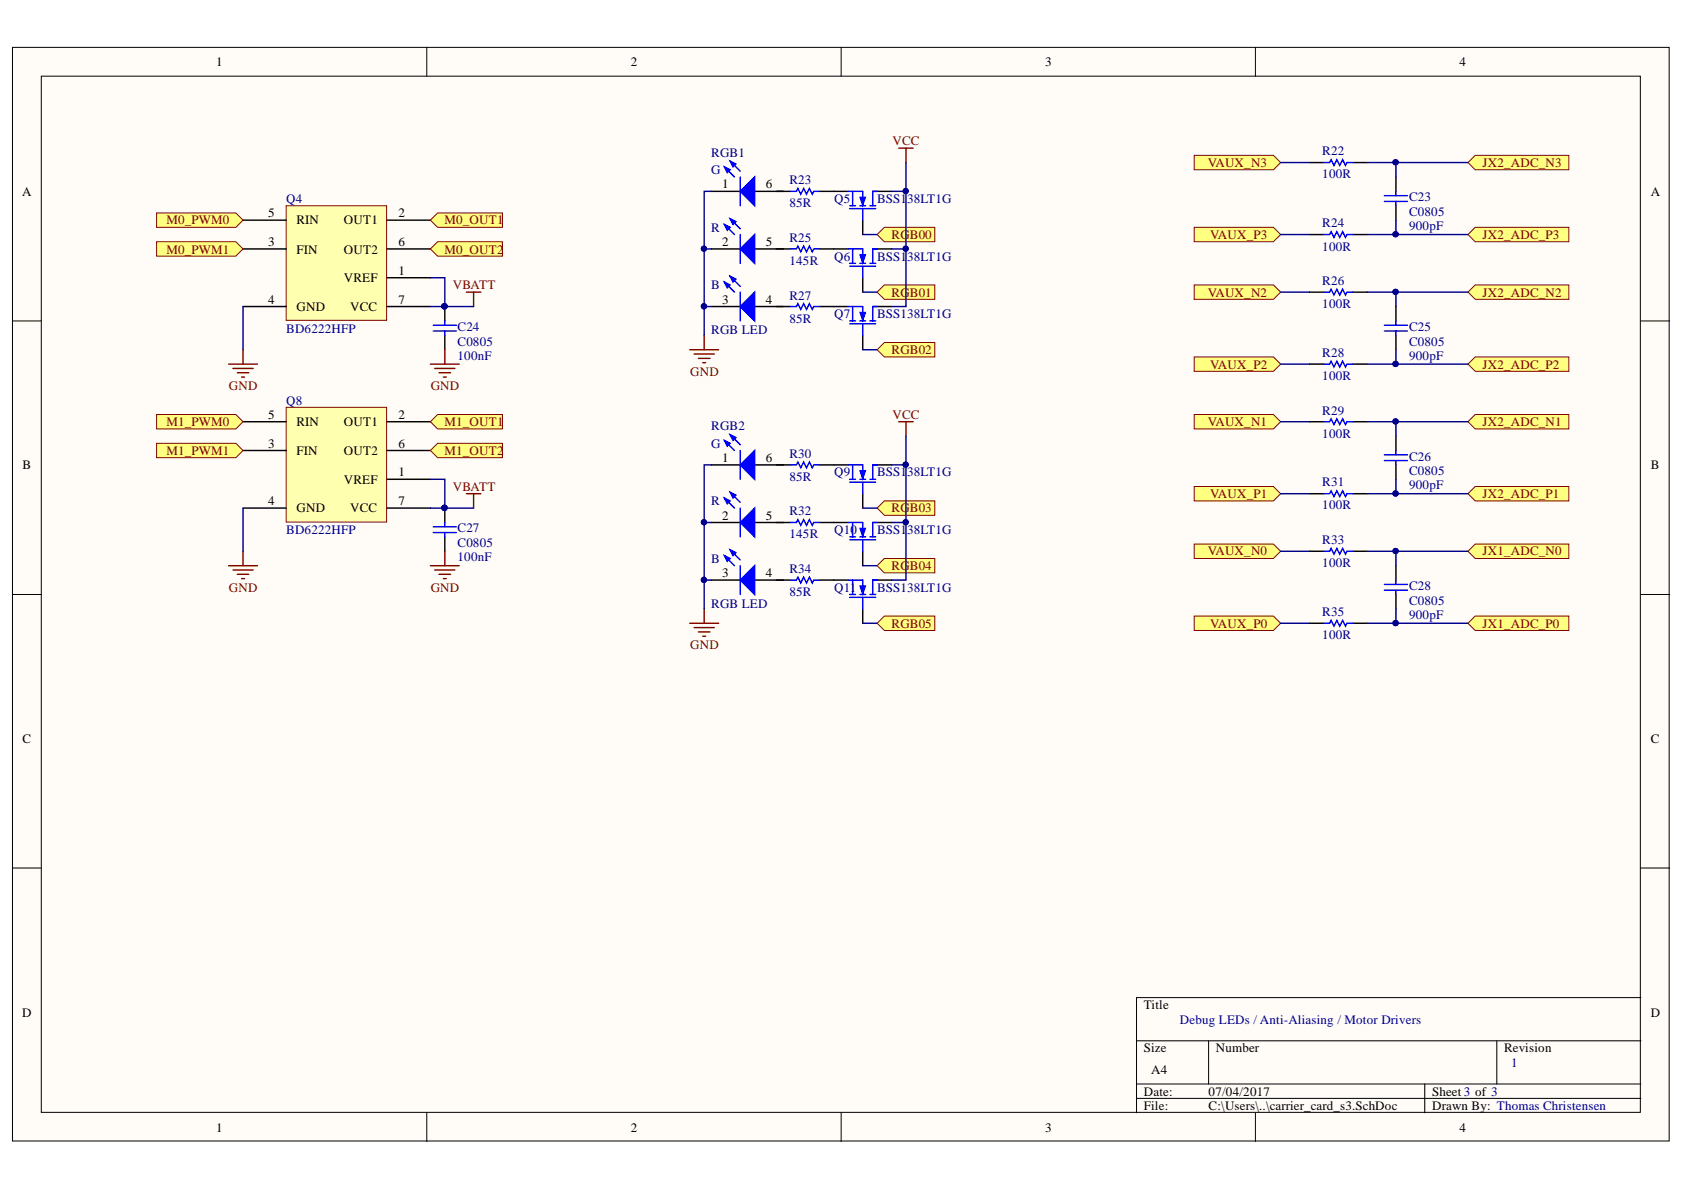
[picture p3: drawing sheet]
<svg xmlns="http://www.w3.org/2000/svg" width="297mm" height="210mm" viewBox="0 0 297 210" stroke-linecap="round" stroke-linejoin="round" font-family="sans-serif">
<defs><g id="words">
<g font-size="2.3">
<text x="38.2" y="11.7">1</text>
<text x="111.2" y="11.7">2</text>
<text x="184.3" y="11.7">3</text>
<text x="257.4" y="11.7">4</text>
<text x="3.9" y="34.5">A</text>
<text x="127.4" y="33.2">1</text>
<text x="135.1" y="33.2">6</text>
<text x="291.2" y="34.5">A</text>
<text x="47.3" y="38.3">5</text>
<text x="52.3" y="39.6">RIN</text>
<text x="60.7" y="39.6">OUT1</text>
<text x="70.3" y="38.3">2</text>
<text x="47.3" y="43.5">3</text>
<text x="52.3" y="44.7">FIN</text>
<text x="60.7" y="44.7">OUT2</text>
<text x="70.3" y="43.5">6</text>
<text x="127.4" y="43.5">2</text>
<text x="135.1" y="43.5">5</text>
<text x="47.3" y="53.6">4</text>
<text x="60.7" y="49.8">VREF</text>
<text x="70.3" y="48.5">1</text>
<text x="70.3" y="53.6">7</text>
<text x="127.4" y="53.6">3</text>
<text x="135.1" y="53.6">4</text>
<text x="52.3" y="54.9">GND</text>
<text x="61.8" y="54.9">VCC</text>
<text x="47.3" y="73.9">5</text>
<text x="52.3" y="75.2">RIN</text>
<text x="60.7" y="75.2">OUT1</text>
<text x="70.3" y="73.9">2</text>
<text x="4" y="82.8">B</text>
<text x="47.3" y="79">3</text>
<text x="52.3" y="80.2">FIN</text>
<text x="60.7" y="80.2">OUT2</text>
<text x="70.3" y="79">6</text>
<text x="127.4" y="81.5">1</text>
<text x="135.1" y="81.5">6</text>
<text x="291.2" y="82.8">B</text>
<text x="47.3" y="89.1">4</text>
<text x="60.7" y="85.3">VREF</text>
<text x="70.3" y="84">1</text>
<text x="70.3" y="89.1">7</text>
<text x="52.3" y="90.4">GND</text>
<text x="61.8" y="90.4">VCC</text>
<text x="127.4" y="91.6">2</text>
<text x="135.1" y="91.6">5</text>
<text x="127.4" y="101.8">3</text>
<text x="135.1" y="101.8">4</text>
<text x="4" y="131">C</text>
<text x="291.2" y="131">C</text>
<text x="3.9" y="179.3">D</text>
<text x="201.8" y="178">Title</text>
<text x="291.2" y="179.3">D</text>
<text x="201.8" y="185.6">Size</text>
<text x="214.5" y="185.6">Number</text>
<text x="265.3" y="185.6">Revision</text>
<text x="203" y="189.4">A4</text>
<text x="201.8" y="193.2">Date:</text>
<text x="201.8" y="195.8">File:</text>
<text x="213.2" y="193.2">07/04/2017</text>
<text x="213.2" y="195.8">C:\Users\..\carrier_card_s3.SchDoc</text>
<text x="252.6" y="193.2">Sheet 3 of 3</text>
<text x="252.6" y="195.8">Drawn By: Thomas Christensen</text>
<text x="38.2" y="199.6">1</text>
<text x="111.2" y="199.6">2</text>
<text x="184.3" y="199.6">3</text>
<text x="257.4" y="199.6">4</text>
</g>
<g font-size="2.3" fill="#000080">
<text x="125.5" y="27.6">RGB1</text>
<text x="233.2" y="27.4">R22</text>
<text x="50.5" y="35.8">Q4</text>
<text x="125.5" y="30.7">G</text>
<text x="139.2" y="32.5">R23</text>
<text x="147.1" y="35.8">Q5</text>
<text x="154.7" y="35.8">BSS1</text>
<text x="160" y="35.8">38LT1G</text>
<text x="233.2" y="31.5">100R</text>
<text x="248.6" y="35.5">C23</text>
<text x="125.5" y="40.8">R</text>
<text x="139.2" y="36.5">85R</text>
<text x="233.2" y="40.1">R24</text>
<text x="248.6" y="40.6">900pF</text>
<text x="248.6" y="38">C0805</text>
<text x="139.2" y="42.6">R25</text>
<text x="139.2" y="46.8">145R</text>
<text x="147.1" y="46">Q6</text>
<text x="154.7" y="46">BSS1</text>
<text x="160" y="46">38LT1G</text>
<text x="233.2" y="44.2">100R</text>
<text x="125.5" y="51.1">B</text>
<text x="139.2" y="52.8">R27</text>
<text x="233.2" y="50.3">R26</text>
<text x="50.5" y="58.7">BD6222HFP</text>
<text x="80.7" y="58.4">C24</text>
<text x="125.5" y="58.9">RGB LED</text>
<text x="139.2" y="56.9">85R</text>
<text x="147.1" y="56.1">Q7</text>
<text x="154.7" y="56.1">BSS138LT1G</text>
<text x="233.2" y="54.4">100R</text>
<text x="248.6" y="58.4">C25</text>
<text x="80.7" y="63.5">100nF</text>
<text x="80.7" y="61">C0805</text>
<text x="233.2" y="63">R28</text>
<text x="248.6" y="63.5">900pF</text>
<text x="248.6" y="61">C0805</text>
<text x="50.5" y="71.4">Q8</text>
<text x="233.2" y="67">100R</text>
<text x="125.5" y="75.9">RGB2</text>
<text x="233.2" y="73.1">R29</text>
<text x="233.2" y="77.2">100R</text>
<text x="125.5" y="79">G</text>
<text x="139.2" y="80.7">R30</text>
<text x="248.6" y="81.2">C26</text>
<text x="248.6" y="83.8">C0805</text>
<text x="125.5" y="89.1">R</text>
<text x="139.2" y="84.8">85R</text>
<text x="147.1" y="84">Q9</text>
<text x="154.7" y="84">BSS1</text>
<text x="160" y="84">38LT1G</text>
<text x="233.2" y="85.8">R31</text>
<text x="233.2" y="89.9">100R</text>
<text x="248.6" y="86.3">900pF</text>
<text x="50.5" y="94.2">BD6222HFP</text>
<text x="80.7" y="93.9">C27</text>
<text x="139.2" y="90.9">R32</text>
<text x="139.2" y="94.9">145R</text>
<text x="147.1" y="94.2">Q10</text>
<text x="154.7" y="94.2">BSS1</text>
<text x="160" y="94.2">38LT1G</text>
<text x="233.2" y="96">R33</text>
<text x="80.7" y="99">100nF</text>
<text x="80.7" y="96.5">C0805</text>
<text x="125.5" y="99.2">B</text>
<text x="139.2" y="101">R34</text>
<text x="233.2" y="100">100R</text>
<text x="125.5" y="107.2">RGB LED</text>
<text x="139.2" y="105.2">85R</text>
<text x="147.1" y="104.4">Q11</text>
<text x="154.7" y="104.4">BSS138LT1G</text>
<text x="248.6" y="104.2">C28</text>
<text x="248.6" y="106.7">C0805</text>
<text x="233.2" y="108.7">R35</text>
<text x="233.2" y="112.8">100R</text>
<text x="248.6" y="109.2">900pF</text>
<text x="208.1" y="180.6">Debug LEDs / Anti-Aliasing / Motor Drivers</text>
<text x="266.6" y="188.2">1</text>
</g>
<g font-size="2.3" fill="#800000">
<text x="157.4" y="25.6">VCC</text>
<text x="213" y="29.4">VAUX_N3</text>
<text x="261.5" y="29.4">JX2_ADC_N3</text>
<text x="29.4" y="39.6">M0_PWM0</text>
<text x="78.4" y="39.6">M0_OUT1</text>
<text x="29.4" y="44.7">M0_PWM1</text>
<text x="78.4" y="44.7">M0_OUT2</text>
<text x="157.3" y="42.1">RG</text>
<text x="160.5" y="42.1">B00</text>
<text x="213.4" y="42.1">VAUX_P3</text>
<text x="261.5" y="42.1">JX2_ADC_P3</text>
<text x="79.9" y="51.1">VBATT</text>
<text x="157.3" y="52.3">RG</text>
<text x="160.5" y="52.3">B01</text>
<text x="213" y="52.3">VAUX_N2</text>
<text x="261.5" y="52.3">JX2_ADC_N2</text>
<text x="157.3" y="62.5">RGB02</text>
<text x="213.4" y="65">VAUX_P2</text>
<text x="261.5" y="65">JX2_ADC_P2</text>
<text x="40.4" y="68.8">GND</text>
<text x="76" y="68.8">GND</text>
<text x="121.7" y="66.3">GND</text>
<text x="29.4" y="75.2">M1_PWM0</text>
<text x="78.4" y="75.2">M1_OUT1</text>
<text x="157.4" y="73.9">VCC</text>
<text x="213" y="75.2">VAUX_N1</text>
<text x="261.5" y="75.2">JX2_ADC_N1</text>
<text x="29.4" y="80.2">M1_PWM1</text>
<text x="78.4" y="80.2">M1_OUT2</text>
<text x="79.9" y="86.6">VBATT</text>
<text x="213.4" y="87.8">VAUX_P1</text>
<text x="261.5" y="87.8">JX2_ADC_P1</text>
<text x="157.3" y="90.4">RG</text>
<text x="160.5" y="90.4">B03</text>
<text x="157.3" y="100.5">RG</text>
<text x="160.5" y="100.5">B04</text>
<text x="213" y="98">VAUX_N0</text>
<text x="261.5" y="98">JX1_ADC_N0</text>
<text x="40.4" y="104.4">GND</text>
<text x="76" y="104.4">GND</text>
<text x="157.3" y="110.7">RGB05</text>
<text x="213.4" y="110.7">VAUX_P0</text>
<text x="261.5" y="110.7">JX1_ADC_P0</text>
<text x="121.7" y="114.5">GND</text>
</g>
</g></defs>
<g fill="#fffcf8" stroke="#000" stroke-width=".18">
<path d="M2.2 8.4h292.2v192.9h-292.2z"/>
<path d="M7.3 13.4h282v182.8h-282z"/>
</g>
<g fill="none" stroke="#000" stroke-width=".18">
<path d="M75.3 8.4v5M148.4 8.4v5M221.4 8.4v5M2.2 56.6h5.1M289.4 56.6h5.1M2.2 104.9h5.1M289.4 104.9h5.1M2.2 153.1h5.1M289.4 153.1h5.1M289.4 176h-88.9v20.3M75.3 196.3v5.1M148.4 196.3v5.1"/>
<path d="M200.5 183.6h88.9M200.5 191.2h88.9M200.5 193.7h88.9M213.2 183.6v7.6M221.4 196.3v5.1M251.3 191.2v5.1M264 183.6v7.6"/>
</g>
<path d="M50.5 36.3h17.7v20.2h-17.7z" fill="#ffffb0" stroke="#800000" stroke-width=".18"/>
<path d="M42.9 38.8h7.6M68.3 38.8h7.6M42.9 43.9h7.6M42.9 54.1h7.6M68.3 49h7.6M68.3 43.9h7.6M68.3 54.1h7.6M78.5 54.1v2.5M78.5 59.1v2.6" fill="none" stroke="#000" stroke-width=".25"/>
<circle cx="78.4" cy="54" r=".47" fill="#000080" stroke="#000080" stroke-width=".18"/>
<path d="M76.4 57.4h4.1M76.4 58.4h4.1M78.5 56.6v.8M78.5 58.4v.7" fill="none" stroke="#00f" stroke-width=".25"/>
<path d="M82.3 51.5h2.5M83.5 51.5v2.6M40.3 64.2h5.1M41.1 65h3.6M41.9 65.8h2M42.6 66.5h.5M42.9 61.7v2.5M75.9 64.2h5.1M76.7 65h3.5M77.4 65.8h2.1M78.2 66.5h.5M78.5 61.7v2.5" fill="none" stroke="#800000" stroke-width=".25"/>
<g fill="#ffff80" stroke="#800000" stroke-width=".18">
<path d="M27.6 42.6h14l1.3 1.3-1.3 1.3h-14z" fill-rule="evenodd"/>
<path d="M27.6 37.6h14l1.3 1.2-1.3 1.3h-14z" fill-rule="evenodd"/>
<path d="M75.9 38.8l1.3-1.2h11.4v2.5h-11.4z" fill-rule="evenodd"/>
<path d="M75.9 43.9l1.3-1.3h11.4v2.6h-11.4z" fill-rule="evenodd"/>
</g>
<path d="M50.5 71.8h17.7v20.3h-17.7z" fill="#ffffb0" stroke="#800000" stroke-width=".18"/>
<path d="M42.9 74.4h7.6M42.9 79.5h7.6M68.3 74.4h7.6M68.3 79.5h7.6M42.9 89.6h7.6M68.3 84.5h7.6M68.3 89.6h7.6M78.5 89.6v2.6M78.5 94.7v2.5" fill="none" stroke="#000" stroke-width=".25"/>
<circle cx="78.4" cy="89.6" r=".46" fill="#000080" stroke="#000080" stroke-width=".18"/>
<path d="M76.4 92.9h4.1M76.4 93.9h4.1M78.5 92.2v.7M78.5 93.9v.8" fill="none" stroke="#00f" stroke-width=".25"/>
<path d="M40.3 99.8h5.1M42.9 97.2v2.6M75.9 99.8h5.1M78.5 97.2v2.6M82.3 87.1h2.5M83.5 87.1v2.5M41.1 100.5h3.6M41.9 101.3h2M42.6 102.1h.5M76.7 100.5h3.5M77.4 101.3h2.1M78.2 102.1h.5" fill="none" stroke="#800000" stroke-width=".25"/>
<g fill="#ffff80" stroke="#800000" stroke-width=".18">
<path d="M27.6 78.2h14l1.3 1.3-1.3 1.2h-14z" fill-rule="evenodd"/>
<path d="M27.6 73.1h14l1.3 1.3-1.3 1.3h-14z" fill-rule="evenodd"/>
<path d="M75.9 74.4l1.3-1.3h11.4v2.6h-11.4z" fill-rule="evenodd"/>
<path d="M75.9 79.5l1.3-1.3h11.4v2.5h-11.4z" fill-rule="evenodd"/>
</g>
<g fill="none" stroke="#000" stroke-width=".25">
<path d="M231 28.7h2.5M238.6 28.7h2.5M246.2 31.2v2.6M246.2 36.3v2.5M231 41.4h2.5M231 51.5h2.5M238.6 41.4h2.5M238.6 51.5h2.5M246.2 54.1v2.5M246.2 59.1v2.6M231 74.4h2.5M231 64.2h2.5"/>
<path d="M238.6 74.4h2.5M238.6 64.2h2.5M246.2 76.9v2.6M231 87.1h2.5M231 97.2h2.5M238.6 87.1h2.5M238.6 97.2h2.5M246.2 82v2.5M246.2 99.8v2.5M231 109.9h2.5M238.6 109.9h2.5M246.2 104.9v2.5"/>
</g>
<g fill="none" stroke="#00f" stroke-width=".25">
<path d="M233.5 28.7h1l.3-.5 .5 1 .5-1 .5 1 .5-1 .5 1 .3-.5h1M244.2 35.5h4.1M244.2 34.5h4.1M246.2 33.8v.7M246.2 35.5v.8M233.5 41.4h1l.3-.5 .5 1 .5-1 .5 1 .5-1 .5 1 .3-.5h1M233.5 51.5h1l.3-.5 .5 1 .5-1 .5 1 .5-1 .5 1 .3-.5h1M244.2 58.4h4.1M244.2 57.4h4.1M246.2 56.6v.8M246.2 58.4v.7M233.5 74.4h1l.3-.5 .5 1 .5-1 .5 1 .5-1 .5 1 .3-.5h1"/>
<path d="M233.5 64.2h1l.3-.5 .5 1 .5-1 .5 1 .5-1 .5 1 .3-.5h1M246.2 79.5v.7M233.5 87.1h1l.3-.5 .5 1 .5-1 .5 1 .5-1 .5 1 .3-.5h1M233.5 97.2h1l.3-.5 .5 1 .5-1 .5 1 .5-1 .5 1 .3-.5h1M244.2 81.2h4.1M244.2 80.2h4.1M246.2 81.2v.8M233.5 109.9h1l.3-.5 .5 1 .5-1 .5 1 .5-1 .5 1 .3-.5h1M244.2 104.1h4.1M244.2 103.1h4.1M246.2 102.3v.8M246.2 104.1v.8"/>
</g>
<g fill="#ffff80" stroke="#800000" stroke-width=".18">
<path d="M258.9 109.9l1.3-1.2h16.5v2.5h-16.5z" fill-rule="evenodd"/>
<path d="M258.9 97.2l1.3-1.2h16.5v2.5h-16.5z" fill-rule="evenodd"/>
<path d="M258.9 87.1l1.3-1.3h16.5v2.6h-16.5z" fill-rule="evenodd"/>
<path d="M258.9 74.4l1.3-1.3h16.5v2.6h-16.5z" fill-rule="evenodd"/>
<path d="M258.9 64.2l1.3-1.2h16.5v2.5h-16.5z" fill-rule="evenodd"/>
<path d="M258.9 51.5l1.3-1.2h16.5v2.5h-16.5z" fill-rule="evenodd"/>
<path d="M258.9 41.4l1.3-1.3h16.5v2.5h-16.5z" fill-rule="evenodd"/>
<path d="M258.9 28.7l1.3-1.3h16.5v2.5h-16.5z" fill-rule="evenodd"/>
<path d="M210.6 108.7h14l1.3 1.2-1.3 1.3h-14z" fill-rule="evenodd"/>
<path d="M210.6 96h14l1.3 1.2-1.3 1.3h-14z" fill-rule="evenodd"/>
<path d="M210.6 85.8h14l1.3 1.3-1.3 1.3h-14z" fill-rule="evenodd"/>
<path d="M210.6 73.1h14l1.3 1.3-1.3 1.3h-14z" fill-rule="evenodd"/>
<path d="M210.6 63h14l1.3 1.2-1.3 1.3h-14z" fill-rule="evenodd"/>
<path d="M210.6 50.3h14l1.3 1.2-1.3 1.3h-14z" fill-rule="evenodd"/>
<path d="M210.6 40.1h14l1.3 1.3-1.3 1.2h-14z" fill-rule="evenodd"/>
<path d="M210.6 27.4h14l1.3 1.3-1.3 1.2h-14z" fill-rule="evenodd"/>
</g>
<path d="M125.5 33.8h5.1M133.1 33.8h5.1" fill="none" stroke="#000" stroke-width=".25"/>
<path d="M130.6 33.8l2.5-2.6v5.1z" fill="#00f"/>
<path d="M127.8 29.4l1.8 1.8M128.8 28.4l1.8 1.8M130.6 33.8l2.5-2.6v5.1zM130.6 31.2v5.1" fill="none" stroke="#00f" stroke-width=".25"/>
<path d="M128.8 28.4l1 .5-.5 .5z" fill="#00f"/>
<path d="M128.8 28.4l1 .5-.5 .5z" fill="none" stroke="#00f" stroke-width=".25"/>
<path d="M127.8 29.4l1 .5-.5 .6z" fill="#00f"/>
<path d="M127.8 29.4l1 .5-.5 .6z" fill="none" stroke="#00f" stroke-width=".25"/>
<path d="M125.5 43.9h5.1M133.1 43.9h5.1" fill="none" stroke="#000" stroke-width=".25"/>
<path d="M130.6 43.9l2.5-2.5v5z" fill="#00f"/>
<path d="M127.8 39.6l1.8 1.8M128.8 38.6l1.8 1.8M130.6 43.9l2.5-2.5v5zM130.6 41.4v5" fill="none" stroke="#00f" stroke-width=".25"/>
<path d="M128.8 38.6l1 .5-.5 .5z" fill="#00f"/>
<path d="M128.8 38.6l1 .5-.5 .5z" fill="none" stroke="#00f" stroke-width=".25"/>
<path d="M127.8 39.6l1 .5-.5 .5z" fill="#00f"/>
<path d="M127.8 39.6l1 .5-.5 .5z" fill="none" stroke="#00f" stroke-width=".25"/>
<path d="M125.5 54.1h5.1M133.1 54.1h5.1" fill="none" stroke="#000" stroke-width=".25"/>
<path d="M130.6 54.1l2.5-2.6v5.1z" fill="#00f"/>
<path d="M127.8 49.8l1.8 1.7M128.8 48.7l1.8 1.8M130.6 54.1l2.5-2.6v5.1zM130.6 51.5v5.1" fill="none" stroke="#00f" stroke-width=".25"/>
<path d="M128.8 48.7l1 .5-.5 .6z" fill="#00f"/>
<path d="M128.8 48.7l1 .5-.5 .6z" fill="none" stroke="#00f" stroke-width=".25"/>
<path d="M127.8 49.8l1 .5-.5 .5z" fill="#00f"/>
<path d="M139.5 33.8h1l.2-.6 .5 1.1 .6-1.1 .5 1.1 .5-1.1 .5 1.1 .2-.5h1M127.8 49.8l1 .5-.5 .5zM139.5 43.9h1l.2-.5 .5 1 .6-1 .5 1 .5-1 .5 1 .2-.5h1M139.5 54.1h1l.2-.5 .5 1 .6-1 .5 1 .5-1 .5 1 .2-.5h1" fill="none" stroke="#00f" stroke-width=".25"/>
<path d="M136.9 33.8h2.6M144.5 33.8h2.6M136.9 43.9h2.6M136.9 54.1h2.6M144.5 43.9h2.6M144.5 54.1h2.6" fill="none" stroke="#000" stroke-width=".25"/>
<path d="M124.2 59.1v2.6M121.7 61.7h5.1M122.4 62.4h3.6M123.2 63.2h2M124 64h.5" fill="none" stroke="#800000" stroke-width=".25"/>
<g fill="#ffff80" stroke="#800000" stroke-width=".18">
<path d="M154.7 41.4l1.3-1.3h8.9v2.5h-8.9z" fill-rule="evenodd"/>
<path d="M154.7 51.5l1.3-1.2h8.9v2.5h-8.9z" fill-rule="evenodd"/>
<path d="M154.7 61.7l1.3-1.3h8.9v2.6h-8.9z" fill-rule="evenodd"/>
</g>
<path d="M147.1 33.8h2.5M152.2 38.8v2.6M154.7 33.8h2.6" fill="none" stroke="#000" stroke-width=".25"/>
<path d="M149.6 33.8h2.6v2.5M149.9 36.8h4.6M149.9 36.3h1M150.4 33.8v2.5M151.7 36.3h1M152.2 36.8v2M153.4 36.3h1.1M154 33.8v2.5" fill="none" stroke="#00f" stroke-width=".25"/>
<path d="M151.7 34.8h1l-.5 1.5z" fill="#00f"/>
<path d="M151.7 34.8h1l-.5 1.5z" fill="none" stroke="#00f" stroke-width=".18"/>
<path d="M154 33.8h.7M149.6 43.9h2.6v2.5M149.9 47h4.6M149.9 46.4h1M150.4 43.9v2.5M151.7 46.4h1M152.2 47v2M153.4 46.4h1.1M154 43.9v2.5" fill="none" stroke="#00f" stroke-width=".25"/>
<path d="M147.1 43.9h2.5M152.2 49v2.5M154.7 43.9h2.6" fill="none" stroke="#000" stroke-width=".25"/>
<path d="M151.7 44.9h1l-.5 1.5z" fill="#00f"/>
<path d="M151.7 44.9h1l-.5 1.5z" fill="none" stroke="#00f" stroke-width=".18"/>
<path d="M149.6 54.1h2.6v2.5M149.9 57.1h4.6M149.9 56.6h1M150.4 54.1v2.5M151.7 56.6h1M152.2 57.1v2M153.4 56.6h1.1M154 43.9h.7M154 54.1v2.5" fill="none" stroke="#00f" stroke-width=".25"/>
<path d="M147.1 54.1h2.5M152.2 59.1v2.6M154.7 54.1h2.6" fill="none" stroke="#000" stroke-width=".25"/>
<path d="M151.7 55.1h1l-.5 1.5z" fill="#00f"/>
<path d="M151.7 55.1h1l-.5 1.5z" fill="none" stroke="#00f" stroke-width=".18"/>
<path d="M154 54.1h.7" fill="none" stroke="#00f" stroke-width=".25"/>
<path d="M158.5 26.1h2.6M159.8 26.1v2.6" fill="none" stroke="#800000" stroke-width=".25"/>
<g fill="#ffff80" stroke="#800000" stroke-width=".18">
<path d="M154.7 89.6l1.3-1.2h8.9v2.5h-8.9z" fill-rule="evenodd"/>
<path d="M154.7 99.8l1.3-1.3h8.9v2.6h-8.9z" fill-rule="evenodd"/>
<path d="M154.7 109.9l1.3-1.2h8.9v2.5h-8.9z" fill-rule="evenodd"/>
</g>
<path d="M125.5 82h5.1M133.1 82h5.1" fill="none" stroke="#000" stroke-width=".25"/>
<path d="M130.6 82l2.5-2.5v5z" fill="#00f"/>
<path d="M127.8 77.7l1.8 1.8M128.8 76.7l1.8 1.7M130.6 79.5v5M130.6 82l2.5-2.5v5z" fill="none" stroke="#00f" stroke-width=".25"/>
<path d="M128.8 76.7l1 .5-.5 .5z" fill="#00f"/>
<path d="M128.8 76.7l1 .5-.5 .5z" fill="none" stroke="#00f" stroke-width=".25"/>
<path d="M127.8 77.7l1 .5-.5 .5z" fill="#00f"/>
<path d="M127.8 77.7l1 .5-.5 .5z" fill="none" stroke="#00f" stroke-width=".25"/>
<path d="M125.5 92.2h5.1M133.1 92.2h5.1" fill="none" stroke="#000" stroke-width=".25"/>
<path d="M130.6 92.2l2.5-2.6v5.1z" fill="#00f"/>
<path d="M127.8 87.8l1.8 1.8M128.8 86.8l1.8 1.8M130.6 92.2l2.5-2.6v5.1zM130.6 89.6v5.1" fill="none" stroke="#00f" stroke-width=".25"/>
<path d="M128.8 86.8l1 .5-.5 .5z" fill="#00f"/>
<path d="M128.8 86.8l1 .5-.5 .5z" fill="none" stroke="#00f" stroke-width=".25"/>
<path d="M127.8 87.8l1 .6-.5 .5z" fill="#00f"/>
<path d="M127.8 87.8l1 .6-.5 .5z" fill="none" stroke="#00f" stroke-width=".25"/>
<path d="M125.5 102.3h5.1M133.1 102.3h5.1" fill="none" stroke="#000" stroke-width=".25"/>
<path d="M130.6 102.3l2.5-2.5v5.1z" fill="#00f"/>
<path d="M127.8 98l1.8 1.8M128.8 97l1.8 1.8M130.6 99.8v5.1M130.6 102.3l2.5-2.5v5.1z" fill="none" stroke="#00f" stroke-width=".25"/>
<path d="M128.8 97l1 .5-.5 .5z" fill="#00f"/>
<path d="M128.8 97l1 .5-.5 .5z" fill="none" stroke="#00f" stroke-width=".25"/>
<path d="M127.8 98l1 .5-.5 .5z" fill="#00f"/>
<path d="M127.8 98l1 .5-.5 .5zM139.5 82h1l.2-.5 .5 1 .6-1 .5 1 .5-1 .5 1 .2-.5h1M139.5 92.2h1l.2-.5 .5 1 .6-1 .5 1 .5-1 .5 1 .2-.5h1M149.6 82h2.6v2.5M149.9 85.1h4.6M149.9 84.5h1M150.4 82v2.5M151.7 84.5h1M152.2 85.1v2M153.4 84.5h1.1M154 82v2.5M139.5 102.3h1l.2-.5 .5 1 .6-1 .5 1 .5-1 .5 1 .2-.5h1" fill="none" stroke="#00f" stroke-width=".25"/>
<path d="M136.9 82h2.6M136.9 92.2h2.6M144.5 82h5.1M144.5 92.2h2.6M152.2 87.1v2.5M154.7 82h2.6M136.9 102.3h2.6M144.5 102.3h2.6" fill="none" stroke="#000" stroke-width=".25"/>
<path d="M121.7 109.9h5.1M122.4 110.7h3.6M123.2 111.5h2M124 112.2h.5M124.2 107.4v2.5" fill="none" stroke="#800000" stroke-width=".25"/>
<path d="M151.7 83h1l-.5 1.5z" fill="#00f"/>
<path d="M151.7 83h1l-.5 1.5z" fill="none" stroke="#00f" stroke-width=".18"/>
<path d="M149.6 92.2h2.6v2.5M149.9 95.2h4.6M149.9 94.7h1M150.4 92.2v2.5M151.7 94.7h1M152.2 95.2v2M153.4 94.7h1.1M154 82h.7M154 92.2v2.5" fill="none" stroke="#00f" stroke-width=".25"/>
<path d="M147.1 92.2h2.5M152.2 97.2v2.6M154.7 92.2h2.6" fill="none" stroke="#000" stroke-width=".25"/>
<path d="M151.7 93.2h1l-.5 1.5z" fill="#00f"/>
<path d="M151.7 93.2h1l-.5 1.5z" fill="none" stroke="#00f" stroke-width=".18"/>
<path d="M154 92.2h.7M149.6 102.3h2.6v2.6M149.9 105.4h4.6M149.9 104.9h1M150.4 102.3v2.6M151.7 104.9h1M152.2 105.4v2M153.4 104.9h1.1M154 102.3v2.6" fill="none" stroke="#00f" stroke-width=".25"/>
<path d="M147.1 102.3h2.5M152.2 107.4v2.5M154.7 102.3h2.6" fill="none" stroke="#000" stroke-width=".25"/>
<path d="M151.7 103.3h1l-.5 1.6z" fill="#00f"/>
<path d="M151.7 103.3h1l-.5 1.6z" fill="none" stroke="#00f" stroke-width=".18"/>
<path d="M154 102.3h.7" fill="none" stroke="#00f" stroke-width=".25"/>
<path d="M158.5 74.4h2.6M159.8 74.4v2.5" fill="none" stroke="#800000" stroke-width=".25"/>
<g fill="none" stroke="#000080" stroke-width=".25">
<path d="M125.5 33.8h-1.3v25.3M157.3 33.8h2.5M159.8 28.7v25.4h-2.5M225.9 28.7h5.1M241.1 28.7h5.1v2.5M246.2 38.8v2.6h-5.1M246.2 28.7h12.7M42.9 54.1v7.6M75.9 49h2.6v5.1h-2.6M78.5 54.1h5M124.2 54.1h1.3M124.2 43.9h1.3"/>
<path d="M152.2 41.4h2.5M152.2 51.5h2.5M157.3 43.9h2.5M225.9 41.4h5.1M225.9 51.5h5.1M241.1 51.5h5.1v2.6M246.2 41.4h12.7M246.2 51.5h12.7M152.2 61.7h2.5M159.8 76.9v25.4h-2.5M225.9 74.4h5.1M225.9 64.2h5.1"/>
<path d="M241.1 74.4h5.1v2.5M246.2 61.7v2.5h-5.1M246.2 74.4h12.7M246.2 64.2h12.7M42.9 89.6v7.6M75.9 84.5h2.6v5.1h-2.6M78.5 89.6h5M124.2 92.2h1.3M125.5 82h-1.3v25.4M152.2 89.6h2.5M152.2 99.8h2.5M157.3 92.2h2.5"/>
<path d="M157.3 82h2.5M225.9 87.1h5.1M225.9 97.2h5.1M241.1 97.2h5.1v2.6M246.2 84.5v2.6h-5.1M246.2 87.1h12.7M246.2 97.2h12.7M124.2 102.3h1.3M152.2 109.9h2.5M225.9 109.9h5.1M246.2 107.4v2.5h-5.1M246.2 109.9h12.7"/>
</g>
<g fill="#000080" stroke="#000080" stroke-width=".18">
<circle cx="78.4" cy="54" r=".47"/>
<circle cx="78.4" cy="89.6" r=".46"/>
<circle cx="246.2" cy="28.6" r=".46"/>
<circle cx="246.2" cy="41.3" r=".46"/>
<circle cx="246.2" cy="74.3" r=".46"/>
<circle cx="246.2" cy="87" r=".47"/>
<circle cx="246.2" cy="97.2" r=".46"/>
<circle cx="246.2" cy="109.9" r=".47"/>
<circle cx="246.2" cy="51.5" r=".46"/>
<circle cx="246.2" cy="64.2" r=".47"/>
<circle cx="159.7" cy="43.9" r=".46"/>
<circle cx="159.7" cy="33.7" r=".46"/>
<circle cx="124.2" cy="43.9" r=".46"/>
<circle cx="124.2" cy="54" r=".46"/>
<circle cx="159.7" cy="92.1" r=".46"/>
<circle cx="159.7" cy="82" r=".46"/>
<circle cx="124.2" cy="92.1" r=".46"/>
<circle cx="124.2" cy="102.3" r=".46"/>
</g>
<use href="#words"/>
</svg>
